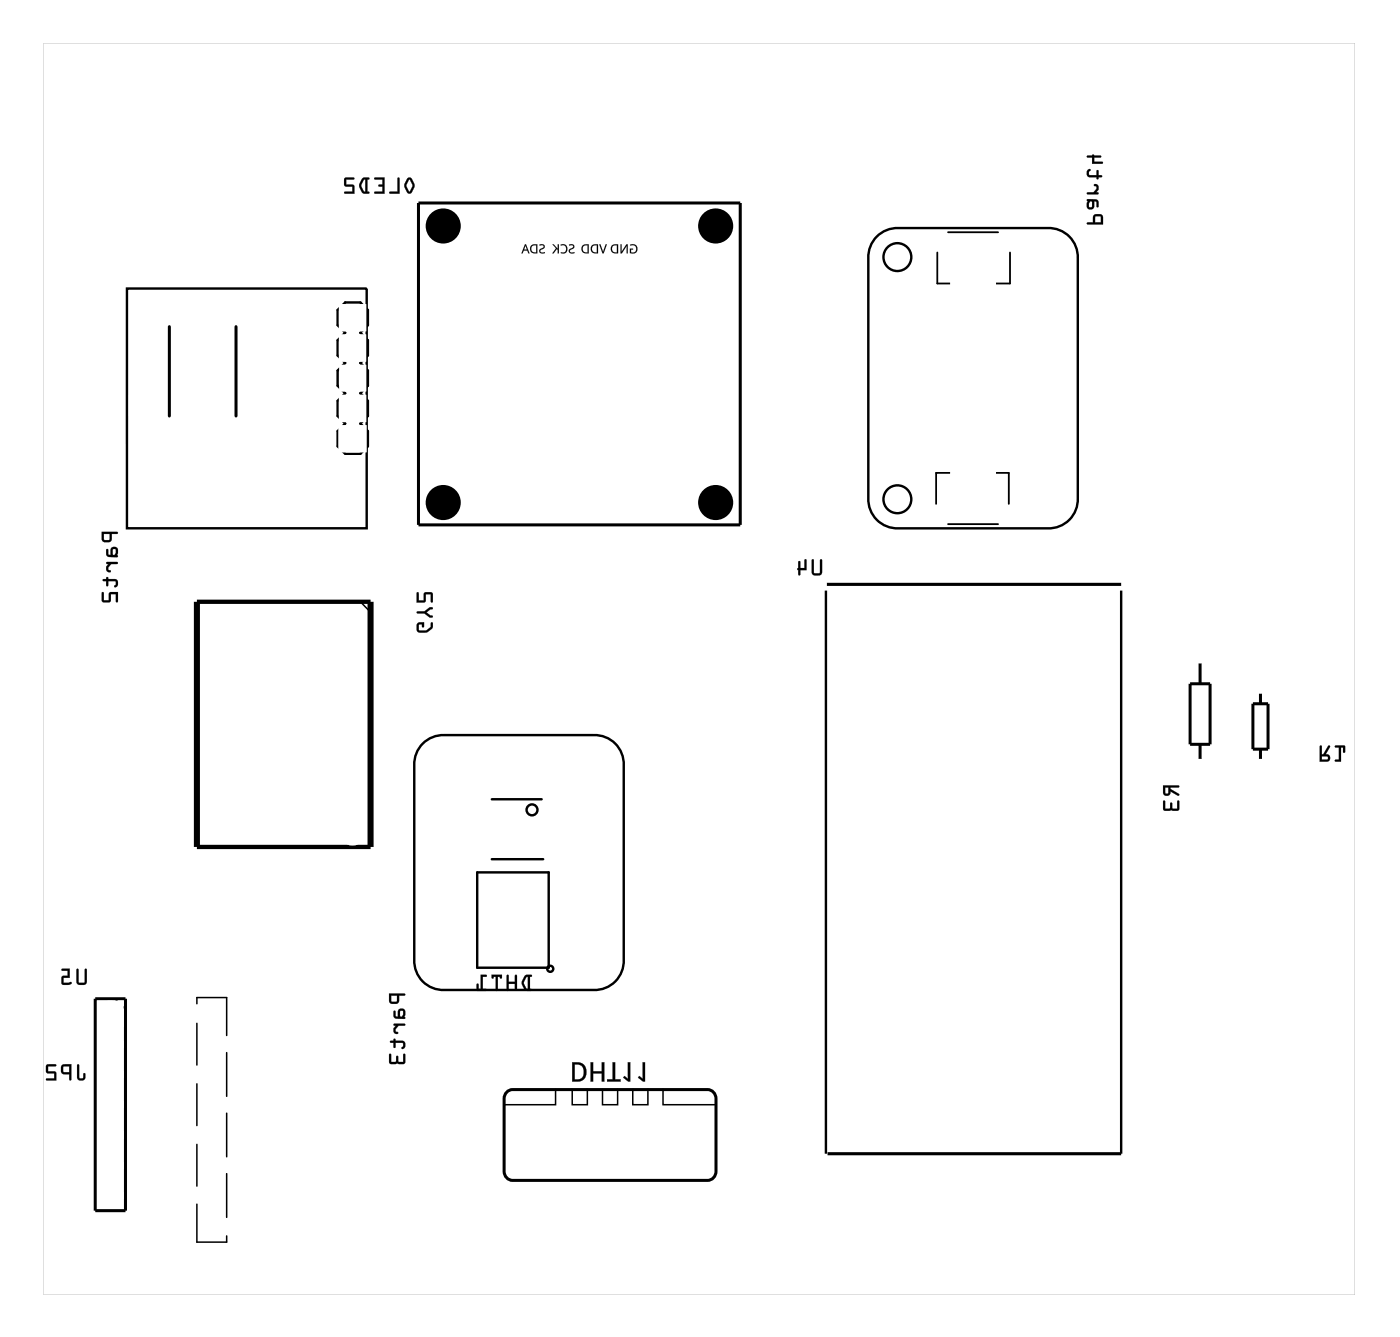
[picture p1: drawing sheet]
<svg xmlns="http://www.w3.org/2000/svg" width="117mm" height="112mm" viewBox="0 0 117 112" stroke-linecap="round" stroke-linejoin="round" font-family="sans-serif">
<g fill="#000">
<path d="M34.2 15l-.3 .6 .3 .5a.23 .23 0 0 0 .4 0l.2-.6-.3-.5-.1-.1zM34.3 15.1l.3 .5-.2 .5-.3-.5zM33.4 14.9v1.2h-.7v.1l.8 .1v-1.3zM31.4 14.9l.1 .2h.6v.4h-.3l-.1 .1 .1 .1h.3v.4h-.6l-.1 .1 .9 .1v-1.4zM30.4 15a.81 .81 0 0 0 0 1.2l.5 .1 .1-.1-.2-.1v-1l.2-.1v-.1h-.4zM30.5 15.1h.2v1l-.2-.1-.2-.4zM28.9 14.9v.7l.1 .1h.6v.4h-.6l-.1 .1 .8 .1v-.8h-.7v-.4h.7v-.2z"/>
<path d="M34.2 15l-.3 .6 .2 .5a.25 .25 0 0 0 .5 0l.2-.4v-.2l-.3-.5-.1-.1zM34.2 15a.23 .23 0 0 1 .4 0l.2 .6-.2 .5a.24 .24 0 0 1-.4 0l-.3-.5zM34.3 15.1l.3 .5-.2 .5-.3-.5zM34.3 15.1l-.2 .5 .3 .5 .2-.5-.2-.5zM33.4 14.9v1.2h-.7a.1 .1 0 0 0-.1 .1 .1 .1 0 0 0 .1 .1h.8v-1.3zM33.4 14.9l.1 .1v1.3l-.8-.1v-.1h.7zM31.4 14.9v.2h.7v.4h-.3a.1 .1 0 0 0-.1 .1 .1 .1 0 0 0 .1 .1h.3v.4h-.6a.1 .1 0 0 0-.1 .1 .1 .1 0 0 0 .1 .1h.8v-1.4zM31.4 14.9h.9v1.4l-.9-.1 .1-.1h.6v-.4l-.3-.1v-.1h.3v-.4h-.6zM30.4 15l-.3 .5 .1 .3 .2 .4 .5 .1a.1 .1 0 0 0 .1-.1 .1 .1 0 0 0-.1-.1h-.1v-1h.1a.1 .1 0 0 0 .1-.1 .1 .1 0 0 0-.1-.1zM30.4 15l.2-.1h.4l-.1 .2h-.1v1h.2l-.1 .1h-.4l-.3-.4v-.4zM30.5 15.1h.2v1l-.2-.1-.2-.4zM30.5 15.1l-.2 .5 .2 .4 .2 .1v-1zM28.9 14.9v.7l.7 .1v.4h-.6a.1 .1 0 0 0-.1 .1 .1 .1 0 0 0 .1 .1h.7v-.8h-.7v-.4h.7a.1 .1 0 0 0 0-.1 .1 .1 0 0 0 0-.1zM28.9 14.9h.8v.2h-.7v.4h.7v.8l-.8-.1 .1-.1h.6v-.4h-.6l-.1-.2z"/>
<path d="M91.8 18l-.1 .7h-.5v.1h1.4l-.1-.8h-.2zM91.9 18.2h.5v.5h-.5zM91.2 16.7l.1 .2-.1 .4a.32 .32 0 0 0 .3 .3 .32 .32 0 0 0 .3-.3v-.4h.1l.1 .1v.3h.2l-.1-.5-.2-.1zM91.5 16.9l.1 .1v.3v.1l-.2-.1zM91.8 15.5v.1l.2 .1v.1l-.2 .3h-.6v.2h.9l.1-.1-.2-.1 .2-.2a.33 .33 0 0 0 0-.3 .33 .33 0 0 0-.4-.2zM91.3 14.3l-.1 .3 .2 .3h.6l.1 .1 .1-.1 .3-.1-.1-.1h-.2l-.1-.4h-.1v.4h-.5l-.1-.3 .1-.2h-.1zM91.2 13.1v.1h.4v.5h.9v-.1h-.7v-.4h.6v-.1l-.6-.1h-.1h-.1z"/>
<path d="M91.8 18l-.1 .7h-.4a.1 .1 0 0 0-.1 0 .1 .1 0 0 0 .1 .1h1.3v-.6l-.1-.2h-.2zM91.8 18.1l.2-.1 .5 .1 .1 .7h-1.4l.1-.1h.4zM91.9 18.2h.4l.1 .5h-.5zM91.9 18.2v.5h.5v-.5zM91.2 16.7l.1 .2-.1 .4a.32 .32 0 0 0 .3 .3 .32 .32 0 0 0 .3-.3v-.4l.2 .1v.3a.1 .1 0 0 0 .1 .1 .1 .1 0 0 0 .1-.1v-.4l-.2-.2zM91.2 16.7h.7l.2 .1 .1 .5h-.2v-.4h-.1h-.1v.4a.31 .31 0 0 1-.3 .3 .31 .31 0 0 1-.3-.3l.1-.4zM91.5 16.9l.1 .1v.3v.1l-.2-.1v-.2zM91.5 16.9l-.1 .2v.2l.2 .1v-.1v-.3zM91.8 15.5v.1h.2v.2l-.2 .3h-.5a.1 .1 0 0 0-.1 .1 .1 .1 0 0 0 .1 .1h.8a.1 .1 0 0 0 .1-.1 .1 .1 0 0 0-.1-.1h-.1l.2-.2a.33 .33 0 0 0 0-.3 .33 .33 0 0 0-.4-.2zM91.8 15.5a.31 .31 0 0 1 .4 .1 .31 .31 0 0 1 0 .3l-.2 .2 .2 .1-.1 .1h-.9l.1-.2h.5l.2-.3v-.1l-.2-.1zM91.3 14.3l-.1 .3 .1 .2 .2 .1h.5v.1a.1 .1 0 0 0 .1 .1 .1 .1 0 0 0 .1-.1v-.1h.2a.1 .1 0 0 0 .1-.1 .1 .1 0 0 0-.1-.1h-.2v-.3a.1 .1 0 0 0-.1-.1 .1 .1 0 0 0-.1 .1v.3h-.5l-.1-.3 .1-.2h-.1zM91.3 14.3l.1-.1h.1l-.1 .2v.3h.1h.5v-.4h.1l.1 .4h.2l.1 .1-.3 .1-.1 .1-.1-.1-.6-.1-.2-.2zM91.2 13.1v.1h.4v.6h.9a.1 .1 0 0 0 .1-.1 .1 .1 0 0 0-.1-.1h-.7v-.4h.5a.1 .1 0 0 0 .1-.1 .1 .1 0 0 0-.1-.1h-.5a.09 .09 0 0 0-.1 0 .09 .09 0 0 0-.1 0zM91.2 13.1h.4l.1-.1 .1 .1h.5v.1h-.5v.4h.7v.1h-.9v-.5h-.3z"/>
<path d="M3.6 3.6v105h110.1v-105zM3.6 3.6h110.1v105h-110.1z"/>
<path d="M45.3 20.5v.1a.15 .15 0 0 1 .3 0 .15 .15 0 0 1-.2 .2 .24 .24 0 0 0-.2 .4 .24 .24 0 0 0 .4 .1l.1-.1a.17 .17 0 0 1-.3 0 .17 .17 0 0 1 0-.2 .26 .26 0 0 0 .3-.4 .26 .26 0 0 0-.4-.1zM45.3 20.5h.1a.22 .22 0 0 1 .3 .1 .22 .22 0 0 1-.2 .3 .16 .16 0 0 0-.2 .2 .16 .16 0 0 0 .3 .1l.1-.1v.1a.25 .25 0 0 1-.4 0 .25 .25 0 0 1 .1-.3 .18 .18 0 0 0 .2-.1 .18 .18 0 0 0-.1-.3 .18 .18 0 0 0-.2 .1zM44.6 20.6a.43 .43 0 0 0 0 .5 .43 .43 0 0 0 .5 .2v-.8zM44.6 20.6l.5-.1v.8a.42 .42 0 0 1-.5-.2 .42 .42 0 0 1 0-.5zM44.7 20.7l.3-.1v.6a.32 .32 0 0 1-.4-.2 .32 .32 0 0 1 .1-.3zM44.7 20.6a.33 .33 0 0 0-.1 .5 .33 .33 0 0 0 .4 .1v-.6zM44 20.5l-.3 .8h.2v-.3h.3l.1 .3h.1l-.3-.8zM44 20.5h.1l.3 .8h-.1l-.1-.3h-.3v.3h-.1zM44.1 20.6l.1 .3h-.2zM44.1 20.6l-.1 .3h.2z"/>
<path d="M45.3 20.5v.1a.17 .17 0 0 1 .3 .1 .17 .17 0 0 1-.2 .2 .25 .25 0 0 0-.1 .3 .25 .25 0 0 0 .4 .1v-.1a.17 .17 0 0 1-.3 0 .17 .17 0 0 1 0-.2 .26 .26 0 0 0 .3-.4 .26 .26 0 0 0-.4-.1zM44.6 20.6a.43 .43 0 0 0 0 .5 .43 .43 0 0 0 .5 .2v-.8zM44.7 20.7l.3-.1v.6a.32 .32 0 0 1-.4-.2 .32 .32 0 0 1 .1-.3zM44 20.5l-.2 .8h.1v-.3h.3l.1 .3h.1l-.3-.8zM44.1 20.6l.1 .3h-.2z"/>
<path d="M47.7 20.5l.1 .1a.15 .15 0 0 1 .3 0 .15 .15 0 0 1-.2 .2 .24 .24 0 0 0-.2 .4 .24 .24 0 0 0 .4 .1l.1-.1a.17 .17 0 0 1-.3 0 .17 .17 0 0 1 0-.2 .26 .26 0 0 0 .3-.4 .26 .26 0 0 0-.5-.1zM47.7 20.5h.1a.22 .22 0 0 1 .4 .1 .22 .22 0 0 1-.2 .3 .16 .16 0 0 0-.2 .2 .16 .16 0 0 0 .3 .1l.1-.1v.1a.25 .25 0 0 1-.4 0 .25 .25 0 0 1 .1-.3 .18 .18 0 0 0 .2-.1 .18 .18 0 0 0-.1-.3 .18 .18 0 0 0-.2 .1zM47 20.5l.1 .1a.3 .3 0 0 1 .4 .3 .3 .3 0 0 1-.4 .3 .4 .4 0 0 0 .5-.3 .4 .4 0 0 0-.6-.4zM47 20.5a.39 .39 0 0 1 .6 .4 .39 .39 0 0 1-.5 .3 .31 .31 0 0 0 .4-.3 .31 .31 0 0 0-.4-.3zM46.3 20.5l.4 .3-.4 .5h.2l.2-.4 .1 .1v.3h.1v-.8h-.1v.4l-.3-.4zM46.4 20.5h.1l.3 .4v-.4h.1v.8h-.1v-.3l-.1-.1-.2 .4h-.2l.4-.5z"/>
<path d="M47.7 20.5l.1 .1a.17 .17 0 0 1 .3 .1 .17 .17 0 0 1-.2 .2 .25 .25 0 0 0-.1 .3 .25 .25 0 0 0 .4 .1v-.1a.17 .17 0 0 1-.3 0 .17 .17 0 0 1 0-.2 .26 .26 0 0 0 .3-.4 .26 .26 0 0 0-.5-.1zM47 20.5l.1 .1a.3 .3 0 0 1 .4 .3 .3 .3 0 0 1-.4 .3 .31 .31 0 0 0 .3 0 .31 .31 0 0 0 .2-.3 .38 .38 0 0 0-.2-.4 .38 .38 0 0 0-.4 0zM46.4 20.5l.3 .3-.4 .5h.2l.2-.4 .1 .1v.3h.1v-.8h-.1v.4l-.3-.4z"/>
<path d="M50.3 20.5l.3 .8h.1l.2-.8h-.1l-.2 .7-.2-.7zM50.3 20.5h.1l.2 .7 .2-.7h.1l-.2 .8h-.1zM49.7 20.6a.43 .43 0 0 0-.1 .5 .43 .43 0 0 0 .6 .2v-.8zM49.7 20.6l.5-.1v.8a.42 .42 0 0 1-.5-.2 .42 .42 0 0 1 0-.5zM49.8 20.7l.3-.1v.6a.32 .32 0 0 1-.4-.2 .32 .32 0 0 1 .1-.3zM49.7 20.6a.33 .33 0 0 0 0 .5 .33 .33 0 0 0 .4 .1v-.6zM48.9 20.6a.43 .43 0 0 0 0 .5 .43 .43 0 0 0 .5 .2v-.8zM48.9 20.6l.5-.1v.8a.42 .42 0 0 1-.5-.2 .42 .42 0 0 1 0-.5zM49 20.7l.3-.1v.6a.32 .32 0 0 1-.4-.2 .32 .32 0 0 1 .1-.3zM49 20.6a.33 .33 0 0 0-.1 .5 .33 .33 0 0 0 .4 .1v-.6z"/>
<path d="M50.3 20.5l.3 .8h.1l.2-.8h-.1l-.2 .7-.2-.7zM49.7 20.6a.43 .43 0 0 0 0 .5 .43 .43 0 0 0 .5 .2v-.8zM49.7 20.7l.4-.1v.6a.32 .32 0 0 1-.4-.2 .32 .32 0 0 1 0-.3zM48.9 20.6a.43 .43 0 0 0 0 .5 .43 .43 0 0 0 .5 .2v-.8zM49 20.7l.3-.1v.6a.32 .32 0 0 1-.4-.2 .32 .32 0 0 1 .1-.3z"/>
<path d="M52.9 20.5v.1a.32 .32 0 0 1 .5 .3 .32 .32 0 0 1-.4 .3v-.3h.1h-.2v.3a.41 .41 0 0 0 .6-.3 .41 .41 0 0 0-.6-.4zM52.1 20.5v.8h.1l.4-.7v.7h.1v-.8h-.1l-.4 .6v-.6zM51.4 20.6a.43 .43 0 0 0-.1 .5 .43 .43 0 0 0 .6 .2v-.8zM51.4 20.7l.4-.1v.6a.32 .32 0 0 1-.4-.2 .32 .32 0 0 1 0-.3z"/>
<path d="M52.9 20.5v.1a.31 .31 0 0 1 .5 .3 .31 .31 0 0 1-.4 .3v-.3l.1 .1v-.1h-.3v.3a.42 .42 0 0 0 .7-.3 .42 .42 0 0 0-.6-.4zM52.9 20.5a.41 .41 0 0 1 .6 .4 .41 .41 0 0 1-.6 .3v-.3h.2h-.2v.3a.32 .32 0 0 0 .5-.3 .32 .32 0 0 0-.5-.3zM52.1 20.5v.8h.1l.4-.7v.7h.1v-.8h-.1l-.4 .6v-.6zM52.1 20.5h.1l-.1 .6 .5-.6h.1v.8h-.1v-.7l-.4 .7h-.1zM51.3 20.6a.43 .43 0 0 0 0 .5 .43 .43 0 0 0 .6 .2v-.8zM51.4 20.6l.5-.1v.8a.42 .42 0 0 1-.6-.2 .42 .42 0 0 1 .1-.5zM51.4 20.7l.4-.1v.6a.32 .32 0 0 1-.4-.2 .32 .32 0 0 1 0-.3zM51.4 20.6a.33 .33 0 0 0 0 .5 .33 .33 0 0 0 .4 .1v-.6z"/>
<path d="M8.5 44.6l.1 .7 .2 .2 .5-.1 .1-.6h.4l.1-.1-.1-.1zM8.7 44.8h.5v.5h-.5zM8.9 46.1v.5l.3 .1h.7l-.1-.1 .1-.5a.32 .32 0 0 0-.3-.2 .32 .32 0 0 0-.3 .2v.5h-.2v-.5zM9.5 46.1h.2v.3l-.1 .2-.1-.1zM8.9 47.2v.1h.2l-.2 .2a.33 .33 0 0 0 0 .4 .33 .33 0 0 0 .4 .1 .12 .12 0 0 0 0-.1 .12 .12 0 0 0-.2-.1v-.2l.2-.3h.5l.1-.1zM8.6 48.6l.1 .2h.2v.3l.1 .1 .1-.1v-.3h.6v.3l-.1 .1v.1a.35 .35 0 0 0 .3-.4 .35 .35 0 0 0-.3-.3h-.5l-.1-.2-.1 .2zM8.6 49.7l-.1 .7 .1 .1h.7v-.6h.4v.6h.2v-.8h-.7l-.1 .7h-.4v-.7z"/>
<path d="M8.5 44.6v.7l.3 .2 .5-.1 .1-.6h.4a.1 .1 0 0 0 .1-.1 .1 .1 0 0 0-.1-.1zM8.5 44.6h1.3l.1 .1-.1 .1h-.4l-.1 .6-.5 .1-.2-.2zM8.7 44.8h.5v.5h-.5zM8.7 44.8v.5h.5v-.5zM8.9 46.1v.4l.1 .2 .8 .1a.09 .09 0 0 0 .1-.1 .09 .09 0 0 0-.1-.1l.1-.5a.32 .32 0 0 0-.3-.2 .32 .32 0 0 0-.3 .2v.5l-.2-.1v-.4zM8.9 46.1h.2v.5h.2v-.5a.31 .31 0 0 1 .3-.2 .31 .31 0 0 1 .3 .2l-.1 .5 .1 .1h-.7l-.3-.1zM9.5 46.1h.2v.3l-.1 .2-.1-.1zM9.5 46.1v.4l.1 .1 .1-.2v-.3zM8.9 47.2v.1h.2l-.2 .2a.33 .33 0 0 0 0 .4 .33 .33 0 0 0 .4 .1 .14 .14 0 0 0 0-.2 .14 .14 0 0 0-.2 0v-.2l.2-.3h.5a.1 .1 0 0 0 .1-.1 .1 .1 0 0 0-.1-.1zM8.9 47.2h1l-.1 .1h-.5l-.2 .3v.2l.2 .2a.23 .23 0 0 1-.3 0 .23 .23 0 0 1-.1-.2v-.3l.2-.2h-.2zM8.6 48.6l.1 .2h.2v.3a.1 .1 0 0 0 .1 .1 .1 .1 0 0 0 .1-.1v-.3h.6v.2l-.1 .2v.1a.21 .21 0 0 0 .2-.1 .21 .21 0 0 0 .1-.2v-.3l-.2-.1h-.6v-.1a.1 .1 0 0 0-.1-.1 .1 .1 0 0 0-.1 .1v.1zM8.6 48.6h.3l.1-.2 .1 .2h.5a.37 .37 0 0 1 .3 .3 .37 .37 0 0 1-.2 .4l-.1-.1 .1-.1v-.3h-.6v.3l-.1 .1-.1-.1v-.3l-.2-.1zM8.6 49.7l-.1 .7 .1 .1h.7v-.6h.4v.6a.1 .1 0 0 0 .1 .1 .1 .1 0 0 0 .1-.1v-.8h-.7l-.1 .7h-.4v-.7zM8.6 49.7h.1v.7h.4l.1-.7h.7v.8h-.2v-.7h-.4l-.1 .7h-.6l-.1-.1z"/>
<path d="M35 52.3v.2v.4l.2 .2a.92 .92 0 0 0 1.1-.5v-.3l-.1-.1-.1 .4-.3 .3h-.6l-.1-.5h.3v.2h.1l.1-.4zM35 51.3v.2h.6l.5 .3h.2v-.1l-.2-.1-.3-.2 .3-.3h.2v-.1h-.2l-.5 .3zM35 49.7v.9l.7-.1v-.6h.4l.1 .6h.1v-.6l-.1-.2h-.6v.7h-.5v-.7z"/>
<path d="M35 52.3v.2v.4l.2 .2 .7-.1 .4-.3v-.4a.1 .1 0 0 0-.1-.1 .1 .1 0 0 0-.1 .1v.3l-.3 .3h-.6v-.5h.2v.2a.1 .1 0 0 0 .1 .1 .1 .1 0 0 0 .1-.1v-.4zM35 52.3l.6-.1-.1 .4h-.1v-.2h-.2l-.1 .4 .1 .1h.5l.4-.3 .1-.3 .1-.1v.4l-.1 .2a.9 .9 0 0 1-1.2 .1zM35 51.3v.2h.6l.5 .3h.1a.1 .1 0 0 0 .1-.1 .1 .1 0 0 0-.1-.1h-.1l-.3-.2 .3-.3h.1a.1 .1 0 0 0 .1-.1 .1 .1 0 0 0-.1-.1h-.1l-.5 .4zM35 51.3h.6l.5-.3h.2v.1h-.2l-.3 .3 .3 .3h.2v.1h-.2l-.5-.3h-.6zM35 49.7v.9l.7-.1v-.6h.4v.6a.1 .1 0 0 0 .1 .1 .1 .1 0 0 0 .1-.1v-.6l-.1-.2h-.6v.7h-.5v-.7zM35 49.7h.1v.7h.5v-.7h.6l.1 .2v.6h-.1v-.6h-.5v.6l-.7 .1z"/>
<path d="M68.1 46.9v1.2l.2 .2h.5l.2-.3v-1l-.1-.1-.1 .1v1.1h-.4l-.1-.1v-1zM67 47.1v.6l-.1 .1 .2 .5 .1-.1v-.4h.5v-.8l-.1-.1-.1 .1v.7h-.3v-.6z"/>
<path d="M68.1 46.9v1.1l.1 .2 .2 .1h.4l.2-.2v-1.1a.1 .1 0 0 0-.1-.1 .1 .1 0 0 0-.1 .1v1.1h-.4l-.1-.1v-1zM68.1 47h.2v1l.1 .1h.4v-1.1l.1-.1 .1 .1v1l-.2 .3h-.5l-.2-.2zM67 47.1v.6a.09 .09 0 0 0-.1 0 .09 .09 0 0 0 .1 .1v.4a.1 .1 0 0 0 .1 .1 .1 .1 0 0 0 .1-.1v-.4h.5v-.8a.1 .1 0 0 0-.1-.1 .1 .1 0 0 0-.1 .1v.7h-.3v-.6zM67 47.1h.1v.6h.4v-.7l.1-.1 .1 .1v.8h-.6v.4v.1l-.2-.5 .1-.1z"/>
<path d="M97.6 65.9v.6a.32 .32 0 0 0 .4 .3 .32 .32 0 0 0 .2-.4l.7 .4v-.2l-.7-.4v-.1h.7v-.1zM97.8 66.1h.2v.5l-.2-.1zM97.6 67.2v.7l.1 .1h.6h.5l.1-.1v-.7l-.1 .1v.6l-.4-.1v-.4l-.1-.1-.1 .1v.4l-.4 .1v-.7z"/>
<path d="M97.6 65.9v.6a.32 .32 0 0 0 .4 .3 .32 .32 0 0 0 .2-.4l.6 .4a.11 .11 0 0 0 .2-.1 .1 .1 0 0 0-.1-.1l-.7-.4v-.1h.7a.1 .1 0 0 0 .1-.1 .1 .1 0 0 0-.1-.1zM97.6 65.9l1.3 .1v.1h-.7v.1l.7 .4v.2l-.7-.4a.31 .31 0 0 1-.2 .4 .31 .31 0 0 1-.4-.3zM97.8 66.1h.2v.5l-.2-.1zM97.8 66.1v.4l.2 .1v-.5zM97.6 67.2v.7l.2 .1h.5h.5l.2-.1v-.6a.1 .1 0 0 0-.1-.1 .1 .1 0 0 0-.1 .1v.6l-.4-.1v-.4a.1 .1 0 0 0-.1-.1 .1 .1 0 0 0-.1 .1v.4l-.4 .1v-.7zM97.6 67.2h.2v.7l.4-.1v-.4l.1-.1v.1l.1 .4 .4 .1v-.6l.1-.1v.7l-.1 .1h-.5h-.6l-.1-.1z"/>
<path d="M110.8 62.6l-.1 1.3h.6a.32 .32 0 0 0 .3-.3 .32 .32 0 0 0-.4-.3l.4-.6a.1 .1 0 0 0 0-.1 .1 .1 0 0 0-.2 0l-.4 .7h-.1v-.7zM110.8 62.6h.1v.7h.1l.4-.7h.2l-.4 .7a.31 .31 0 0 1 .4 .2 .31 .31 0 0 1-.3 .4h-.6zM110.9 63.5h.5v.2h-.5zM110.9 63.5v.2h.5v-.2zM112 62.6l.1 .1h.2v1h-.2a.1 .1 0 0 0-.1 .1 .1 .1 0 0 0 .1 .1h.4v-1.2h.2v.4a.1 .1 0 0 0 .1 .1 .1 .1 0 0 0 .1-.1l-.1-.6zM112 62.6h.9l-.1 .6-.1-.1v-.4h-.2v1.2h-.5l.1-.2h.3v-1h-.3z"/>
<path d="M110.8 62.6l-.1 1.3h.6a.32 .32 0 0 0 .3-.4 .32 .32 0 0 0-.4-.2l.4-.7h-.1l-.5 .7h-.1v-.7zM110.9 63.5h.5v.2h-.5zM112 62.6l.1 .1h.2v1h-.2l-.1 .2h.5v-1.2h.2v.4l.1 .1 .1-.6z"/>
<path d="M6.5 89.3v1.1a.36 .36 0 0 0 .3 .3 .36 .36 0 0 0 .4-.3v-.3l-.1-.1-.1 .1v.4l-.4-.1v-1zM5.2 89.4l-.1 .2v.4l.2 .1h.5v.5l.1 .1 .1-1.4zM5.3 89.5h.5v.5l-.5-.1zM3.9 89.4v.6l.1 .1h.5v.4h-.6v.1l.8 .1v-.8h-.7v-.4h.6l.1-.1z"/>
<path d="M6.5 89.3v1.1a.37 .37 0 0 0 .3 .3 .37 .37 0 0 0 .4-.3v-.3a.1 .1 0 0 0-.1-.1 .1 .1 0 0 0-.1 .1v.4h-.3v-1.1zM6.5 89.3l.1 .1v1l.4 .1 .1-.5v.1l.1 .3a.35 .35 0 0 1-.4 .3 .35 .35 0 0 1-.3-.3zM5.2 89.4l-.1 .2v.4l.2 .1h.5v.5a.1 .1 0 0 0 .1 .1 .1 .1 0 0 0 .1-.1v-1.3h-.6zM5.2 89.4l.8-.1-.1 1.3h-.1v-.5h-.5l-.2-.1zM5.3 89.5h.5v.5l-.5-.1zM5.3 89.5v.4l.5 .1v-.5zM3.9 89.3v.7l.6 .1v.4h-.6a.1 .1 0 0 0-.1 .1 .1 .1 0 0 0 .1 .1h.8v-.8h-.7v-.4h.6a.1 .1 0 0 0 .1-.1 .1 .1 0 0 0-.1-.1zM3.9 89.4h.8l-.1 .1h-.6v.4h.7v.8l-.8-.1v-.1h.7v-.4h-.6l-.1-.1z"/>
<path d="M6.4 81.3v1.2l.2 .1h.5l.2-.2v-1.1h-.1l-.1 .1v1l-.4 .1-.1-.1v-1.1zM5.2 81.3v.2h.5v.4h-.5v.6l.1 .1h.4a.15 .15 0 0 0 .2 0 .15 .15 0 0 0 0-.2l-.6 .1v-.5h.5v-.7z"/>
<path d="M6.4 81.3v1.1l.1 .2 .2 .1 .4-.1 .2-.1v-1.1a.1 .1 0 0 0-.1-.1 .1 .1 0 0 0-.1 .1v1l-.4 .1-.1-.1v-1.1zM6.4 81.3h.2v1.1l.1 .1 .4-.1v-1l.1-.1h.1v1.1l-.2 .2h-.5l-.2-.1zM5.2 81.3v.2h.5v.4h-.5v.6l.1 .2 .7-.1a.1 .1 0 0 0 0-.2 .1 .1 0 0 0-.1 0l-.6 .1v-.5l.6 .1v-.8zM5.2 81.3h.6v.7h-.5v.5l.6-.1h.1v.2h-.7l-.1-.1v-.6h.5v-.5h-.5z"/>
<path d="M32.6 83.4l.1 .7 .2 .1h.5l.1-.7h.4h.1l-.1-.1zM32.8 83.5h.5v.5h-.5zM33 84.8v.5l.3 .2h.7l-.1-.2 .1-.4a.32 .32 0 0 0-.3-.3 .32 .32 0 0 0-.3 .3v.4h-.1l-.1-.4zM33.6 84.8l.2 .1v.2l-.1 .2h-.1zM33 85.9v.1l.2 .1-.2 .2a.33 .33 0 0 0 0 .3 .33 .33 0 0 0 .4 .2 .12 .12 0 0 0 0-.2 .12 .12 0 0 0-.2 0v-.2l.2-.3h.6v-.2zM32.7 87.4l.1 .1h.2v.4h.1h.1v-.4h.6v.3l-.1 .1v.1a.35 .35 0 0 0 .3-.3 .35 .35 0 0 0-.3-.4h-.5l-.1-.1-.1 .1zM32.7 88.4l-.1 .7 .2 .2 .5-.1 .5 .1 .2-.1v-.8l-.2 .1v.6h-.4v-.5h-.1h-.1v.5h-.4v-.6z"/>
<path d="M32.6 83.4l.1 .7 .2 .1h.5l.1-.7 .4 .1a.1 .1 0 0 0 .1-.1 .1 .1 0 0 0-.1-.1zM32.6 83.4h1.3l.1 .1h-.1h-.4l-.1 .6-.5 .1-.2-.1zM32.8 83.5h.5v.5h-.4zM32.8 83.5v.5h.5v-.5zM33 84.8v.4l.1 .2 .8 .1a.09 .09 0 0 0 .1-.1 .09 .09 0 0 0-.1-.1l.1-.4a.32 .32 0 0 0-.3-.3 .32 .32 0 0 0-.3 .3v.4h-.2v-.4zM33 84.8l.2 .1 .1 .4h.1v-.4a.31 .31 0 0 1 .3-.3 .31 .31 0 0 1 .3 .3l-.1 .4 .1 .2h-.7l-.3-.2zM33.6 84.8l.2 .1v.2l-.1 .2h-.1zM33.6 84.8v.5h.1l.1-.2v-.2zM33 85.9v.1l.2 .1-.2 .2a.33 .33 0 0 0 0 .3 .33 .33 0 0 0 .4 .2 .14 .14 0 0 0 0-.2 .14 .14 0 0 0-.2-.1v-.1l.2-.3h.5a.1 .1 0 0 0 .1-.1 .1 .1 0 0 0-.1-.1zM33 85.9h1l-.1 .2h-.5l-.2 .3v.1l.2 .2a.23 .23 0 0 1-.3 0 .23 .23 0 0 1-.1-.2v-.2l.2-.2-.2-.1zM32.7 87.3l.1 .2h.2v.3a.1 .1 0 0 0 .1 .1 .1 .1 0 0 0 .1-.1v-.3h.6v.3l-.1 .1v.1a.21 .21 0 0 0 .2 0 .21 .21 0 0 0 .1-.2v-.3l-.2-.2h-.6v-.1a.1 .1 0 0 0-.1-.1 .1 .1 0 0 0-.1 .1v.1zM32.8 87.4l.2-.1 .1-.1 .1 .1h.5a.37 .37 0 0 1 .3 .4 .37 .37 0 0 1-.2 .3l-.1-.1 .1-.1v-.3h-.6v.4h-.1l-.1-.1v-.3h-.2zM32.7 88.4l-.1 .7 .2 .2 .5-.1 .6 .1 .1-.2v-.6a.1 .1 0 0 0-.1-.1 .1 .1 0 0 0-.1 .1v.6h-.4v-.4a.1 .1 0 0 0-.1-.1 .1 .1 0 0 0-.1 .1v.4h-.4v-.6zM32.7 88.4l.1 .1v.6h.4l.1-.5h.1v.5h.4v-.6l.1-.1 .1 .8-.2 .1-.5-.1-.5 .1-.1-.2z"/>
<path d="M44 81.9a.81 .81 0 0 0 0 1.2l.6 .1v-.1l-.1-.1v-1l.1-.1v-.1h-.4zM44.2 82h.1v1l-.1-.1-.2-.4zM42.5 81.8v1.3h.2v-.5h.5v.5h.1l.1-1.3h-.2v.6h-.5v-.6zM41.2 81.8l.1 .3h.1v-.1h.2v1.1h.1l.1-1.1h.1l.1 .1h.1v-.3zM40.3 81.8v1.2h-.1v-.4l-.2-.1v.6h.8v-.1h-.3v-1h.3l.1-.2z"/>
<path d="M44 81.9l-.2 .5v.3l.3 .4 .5 .1a.1 .1 0 0 0 .1-.1 .1 .1 0 0 0-.1-.1h-.1v-1h.1a.1 .1 0 0 0 .1-.1 .1 .1 0 0 0-.1-.1zM44 81.9l.2-.1h.4v.2h-.1v1h.1v.1h-.5l-.3-.5v-.3zM44.2 82h.1v1l-.1-.1-.2-.4zM44.2 82l-.3 .5 .2 .4 .2 .1v-1zM42.5 81.8v1.3a.1 .1 0 0 0 .1 .1 .1 .1 0 0 0 .1-.1v-.5h.5v.5a.1 .1 0 0 0 .1 .1 .1 .1 0 0 0 .1-.1v-1.2a.1 .1 0 0 0-.1-.1 .1 .1 0 0 0-.1 .1v.5h-.5v-.6zM42.5 81.8h.2v.6h.5v-.6h.2l-.1 1.3h-.1v-.6h-.5v.6h-.2zM41.2 81.8v.2a.11 .11 0 0 0 .2 .1 .1 .1 0 0 0 0-.1h.2v1.1a.1 .1 0 0 0 .1 .1 .1 .1 0 0 0 .1-.1v-1.1h.1a.11 .11 0 0 0 .1 .1 .11 .11 0 0 0 .1 0v-.3zM41.2 81.8h.9v.3l-.1-.1h-.2l-.1 1.1h-.1v-1.1h-.2l-.1 .1zM40.3 81.8v1.2h-.1v-.4a.1 .1 0 0 0-.1-.1 .1 .1 0 0 0-.1 .1v.5l.8 .1a.1 .1 0 0 0 .1-.1 .1 .1 0 0 0-.1-.1h-.3v-1h.3a.1 .1 0 0 0 .1-.1 .1 .1 0 0 0-.1-.1zM40.3 81.8h.5v.2h-.3v1h.3v.1h-.8v-.6l.1 .1 .1 .4h.1z"/>
<path d="M48 89.1v1.6h.5a.81 .81 0 0 0 .7-.8 .81 .81 0 0 0-.8-.8zM48.2 89.3a.64 .64 0 0 1 .8 .6 .64 .64 0 0 1-.8 .7zM49.6 89.1v1.6h.2v-.6h.7v.6h.2v-1.6h-.2v.8h-.7v-.8zM51.4 89.1v1.5h-.5v.1h1.2v-.1h-.5v-1.5zM52.7 89.1v1.4l-.3-.2-.1 .1 .4 .3h.2v-1.6zM53.9 89.1v1.4l-.3-.2-.1 .1 .5 .3h.1v-1.6z"/>
<path d="M48 89.1v1.7h.5a.82 .82 0 0 0 .7-.9 .82 .82 0 0 0-.8-.8zM48 89.1h.4a.8 .8 0 0 1 .8 .8 .8 .8 0 0 1-.7 .8h-.5zM48.2 89.3a.63 .63 0 0 1 .8 .6 .63 .63 0 0 1-.8 .7zM48.2 89.3v1.3a.64 .64 0 0 0 .7-.3 .64 .64 0 0 0 0-.7 .67 .67 0 0 0-.7-.3zM49.6 89.1v1.7h.2v-.7h.7v.7h.2v-1.7h-.2v.8h-.7v-.8zM49.6 89.1h.2v.8h.7v-.8h.2v1.6h-.2v-.6h-.7v.6h-.2zM51.4 89.1v1.5h-.5v.2h1.2v-.2h-.5v-1.5zM51.4 89.1h.2v1.5h.5v.1h-1.2v-.1h.5zM52.7 89.1v1.4l-.3-.2-.1 .1 .4 .4h.2v-1.7zM52.7 89.1h.2v1.6h-.2l-.4-.3 .1-.1 .3 .3zM53.9 89.1v1.4l-.3-.2-.1 .1 .5 .4h.1v-1.7zM53.9 89.1h.2v1.6h-.1l-.5-.3 .1-.1 .4 .3z"/>
</g>
<path d="M69.3 49.6v47.2M69.4 49h24.7M94.1 49.6v47.2h-24.7" fill="none" stroke="#000" stroke-width=".23"/>
<g fill="none" stroke="#000" stroke-width=".2">
<path d="M73.6 19.9a2.44 2.44 0 0 1 1.8-.8h12.5a2.44 2.44 0 0 1 2.5 2.6v20.1a2.44 2.44 0 0 1-2.5 2.5h-12.5a2.44 2.44 0 0 1-2.5-2.5v-20.1a2.44 2.44 0 0 1 .7-1.8zM10.7 24.2h20.1v20.1h-20.1zM28.3 26l.7-.6h1.2l.7 .6v1.3l-.7 .6 .7 .7v1.2l-.7 .7 .7 .6v1.3l-.7 .6 .7 .6v1.3l-.7 .6 .7 .7v1.2l-.7 .7h-1.2l-.7-.7v-1.2l.7-.7-.7-.6v-1.3l.7-.6-.7-.6v-1.3l.7-.6-.7-.7v-1.2l.7-.7-.7-.6zM35.5 62.4a2.44 2.44 0 0 1 1.8-.7h12.5a2.44 2.44 0 0 1 2.5 2.5v16.4a2.44 2.44 0 0 1-2.5 2.5h-12.5a2.44 2.44 0 0 1-2.5-2.5v-16.4a2.44 2.44 0 0 1 .7-1.8zM40 73.2h6v8h-6zM41.3 72.1h4.3M41.3 67.1h4.2"/>
<circle cx="75.3" cy="21.6" r="1.17"/>
<circle cx="75.3" cy="41.9" r="1.17"/>
<circle cx="44.6" cy="68" r=".46"/>
<circle cx="46.2" cy="81.3" r=".25"/>
</g>
<path d="M35.1 17h27v27h-27zM14.2 27.4v7.5M19.8 27.4v7.5M99.9 57.4h1.6v5.1h-1.6zM100.7 55.5v1.9M105.1 59.1h1.3v3.8h-1.3zM105.8 58.1v1M100.7 62.5v1.3M105.8 62.9v.9M8 83.8h2.5v17.8h-2.5zM42.5 91.6l.5-.2h16.4a.74 .74 0 0 1 .7 .8v6.1a.74 .74 0 0 1-.7 .7h-16.4a.74 .74 0 0 1-.7-.7v-6.1z" fill="none" stroke="#000" stroke-width=".25"/>
<g fill="none" stroke="#000" stroke-width=".13">
<path d="M9.6 83.8l.9 .9M16.5 84.2v-.5h2.5v3.2M16.5 85.9v3.5M16.5 90.9v3.5M16.5 96v3.5M19 88.3v3.7M19 93.4v3.7M19 98.5v3.6M46.6 91.4v1.3h-4.3M48 91.4v1.3h1.3v-1.3M50.6 91.4v1.3h1.2v-1.3M53.1 91.4v1.3h1.3v-1.3"/>
<path d="M55.6 91.4v1.3h4.5M16.5 101v3.2h2.5v-.5"/>
</g>
<g fill="#000">
<circle cx="37.2" cy="19" r="1.47"/>
<circle cx="60.1" cy="19" r="1.47"/>
<circle cx="37.2" cy="42.2" r="1.47"/>
<circle cx="60.1" cy="42.2" r="1.47"/>
</g>
<path d="M16.5 50.5h14.6v20.6h-14.6z" fill="none" stroke="#000" stroke-width=".43"/>
<path d="M30.2 50.5l.9 .9" fill="none" stroke="#000" stroke-width=".12"/>
<path d="M79.6 19.5h4.2M78.7 21.2v2.6h1.1M79.8 39.7h-1.2v2.6M83.6 39.7h1.1v2.6M84.8 21.2v2.6h-1.2M79.6 44h4.2" fill="none" stroke="#000" stroke-width=".15"/>
<circle cx="70.3" cy="59.7" r=".45" fill="#fff"/>
<circle cx="70.3" cy="59.7" r=".45" fill="none" stroke="#fff" stroke-width=".58"/>
<circle cx="93.1" cy="54.6" r=".45" fill="#fff"/>
<circle cx="93.1" cy="54.6" r=".45" fill="none" stroke="#fff" stroke-width=".58"/>
<circle cx="93.1" cy="57.1" r=".45" fill="#fff"/>
<circle cx="93.1" cy="57.1" r=".45" fill="none" stroke="#fff" stroke-width=".58"/>
<circle cx="93.1" cy="59.7" r=".45" fill="#fff"/>
<circle cx="93.1" cy="59.7" r=".45" fill="none" stroke="#fff" stroke-width=".58"/>
<circle cx="93.1" cy="62.2" r=".45" fill="#fff"/>
<circle cx="93.1" cy="62.2" r=".45" fill="none" stroke="#fff" stroke-width=".58"/>
<circle cx="93.1" cy="64.7" r=".45" fill="#fff"/>
<circle cx="93.1" cy="64.7" r=".45" fill="none" stroke="#fff" stroke-width=".58"/>
<circle cx="70.3" cy="57.1" r=".45" fill="#fff"/>
<circle cx="70.3" cy="57.1" r=".45" fill="none" stroke="#fff" stroke-width=".58"/>
<circle cx="70.3" cy="54.6" r=".45" fill="#fff"/>
<circle cx="70.3" cy="54.6" r=".45" fill="none" stroke="#fff" stroke-width=".58"/>
<circle cx="70.3" cy="62.2" r=".45" fill="#fff"/>
<circle cx="70.3" cy="62.2" r=".45" fill="none" stroke="#fff" stroke-width=".58"/>
<circle cx="93.1" cy="67.3" r=".45" fill="#fff"/>
<circle cx="93.1" cy="67.3" r=".45" fill="none" stroke="#fff" stroke-width=".58"/>
<circle cx="93.1" cy="69.8" r=".45" fill="#fff"/>
<circle cx="93.1" cy="69.8" r=".45" fill="none" stroke="#fff" stroke-width=".58"/>
<circle cx="93.1" cy="72.4" r=".45" fill="#fff"/>
<circle cx="93.1" cy="72.4" r=".45" fill="none" stroke="#fff" stroke-width=".58"/>
<circle cx="93.1" cy="74.9" r=".45" fill="#fff"/>
<circle cx="93.1" cy="74.9" r=".45" fill="none" stroke="#fff" stroke-width=".58"/>
<circle cx="93.1" cy="77.4" r=".45" fill="#fff"/>
<circle cx="93.1" cy="77.4" r=".45" fill="none" stroke="#fff" stroke-width=".58"/>
<circle cx="93.1" cy="80" r=".45" fill="#fff"/>
<circle cx="93.1" cy="80" r=".45" fill="none" stroke="#fff" stroke-width=".58"/>
<circle cx="93.1" cy="82.5" r=".45" fill="#fff"/>
<circle cx="93.1" cy="82.5" r=".45" fill="none" stroke="#fff" stroke-width=".58"/>
<circle cx="93.1" cy="85" r=".45" fill="#fff"/>
<circle cx="93.1" cy="85" r=".45" fill="none" stroke="#fff" stroke-width=".58"/>
<circle cx="93.1" cy="87.6" r=".45" fill="#fff"/>
<circle cx="93.1" cy="87.6" r=".45" fill="none" stroke="#fff" stroke-width=".58"/>
<circle cx="93.1" cy="90.1" r=".45" fill="#fff"/>
<circle cx="93.1" cy="90.1" r=".45" fill="none" stroke="#fff" stroke-width=".58"/>
<circle cx="70.3" cy="72.4" r=".45" fill="#fff"/>
<circle cx="70.3" cy="72.4" r=".45" fill="none" stroke="#fff" stroke-width=".58"/>
<circle cx="70.3" cy="74.9" r=".45" fill="#fff"/>
<circle cx="70.3" cy="74.9" r=".45" fill="none" stroke="#fff" stroke-width=".58"/>
<circle cx="70.3" cy="77.4" r=".45" fill="#fff"/>
<circle cx="70.3" cy="77.4" r=".45" fill="none" stroke="#fff" stroke-width=".58"/>
<circle cx="70.3" cy="80" r=".45" fill="#fff"/>
<circle cx="70.3" cy="80" r=".45" fill="none" stroke="#fff" stroke-width=".58"/>
<circle cx="70.3" cy="82.5" r=".45" fill="#fff"/>
<circle cx="70.3" cy="82.5" r=".45" fill="none" stroke="#fff" stroke-width=".58"/>
<circle cx="70.3" cy="85" r=".45" fill="#fff"/>
<circle cx="70.3" cy="85" r=".45" fill="none" stroke="#fff" stroke-width=".58"/>
<circle cx="70.3" cy="87.6" r=".45" fill="#fff"/>
<circle cx="70.3" cy="87.6" r=".45" fill="none" stroke="#fff" stroke-width=".58"/>
<circle cx="70.3" cy="90.1" r=".45" fill="#fff"/>
<circle cx="70.3" cy="90.1" r=".45" fill="none" stroke="#fff" stroke-width=".58"/>
<circle cx="70.3" cy="64.7" r=".45" fill="#fff"/>
<circle cx="70.3" cy="64.7" r=".45" fill="none" stroke="#fff" stroke-width=".58"/>
<circle cx="70.3" cy="67.3" r=".45" fill="#fff"/>
<circle cx="70.3" cy="67.3" r=".45" fill="none" stroke="#fff" stroke-width=".58"/>
<circle cx="70.3" cy="69.8" r=".45" fill="#fff"/>
<circle cx="70.3" cy="69.8" r=".45" fill="none" stroke="#fff" stroke-width=".58"/>
<circle cx="29.6" cy="26.6" r=".72" fill="#fff"/>
<circle cx="29.6" cy="26.6" r=".72" fill="none" stroke="#fff" stroke-width=".69" stroke-linecap="butt"/>
<circle cx="29.6" cy="29.2" r=".72" fill="#fff"/>
<circle cx="29.6" cy="29.2" r=".72" fill="none" stroke="#fff" stroke-width=".69" stroke-linecap="butt"/>
<circle cx="29.6" cy="31.7" r=".72" fill="#fff"/>
<circle cx="29.6" cy="31.7" r=".72" fill="none" stroke="#fff" stroke-width=".69" stroke-linecap="butt"/>
<circle cx="29.6" cy="34.3" r=".72" fill="#fff"/>
<circle cx="29.6" cy="34.3" r=".72" fill="none" stroke="#fff" stroke-width=".69" stroke-linecap="butt"/>
<circle cx="29.6" cy="36.8" r=".72" fill="#fff"/>
<circle cx="29.6" cy="36.8" r=".72" fill="none" stroke="#fff" stroke-width=".69" stroke-linecap="butt"/>
<path d="M28.6 35.9h1.9v1.8h-1.9z" fill="#fff"/>
<path d="M28.6 35.9h1.9v1.8h-1.9z" fill="none" stroke="#fff" stroke-width=".25"/>
<path d="M28.7 33.4h1.8v1.9h-1.8z" fill="#fff"/>
<path d="M28.7 33.4h1.8v1.9h-1.8z" fill="none" stroke="#fff" stroke-width=".25"/>
<path d="M28.7 30.9h1.8v1.7h-1.8z" fill="#fff"/>
<path d="M28.7 30.9h1.8v1.7h-1.8z" fill="none" stroke="#fff" stroke-width=".25"/>
<path d="M28.7 25.7h1.8v1.8h-1.8z" fill="#fff"/>
<path d="M28.7 25.7h1.8v1.8h-1.8z" fill="none" stroke="#fff" stroke-width=".25"/>
<path d="M28.7 28.3h1.8v1.8h-1.8z" fill="#fff"/>
<path d="M28.7 28.3h1.8v1.8h-1.8z" fill="none" stroke="#fff" stroke-width=".25"/>
<path d="M29.6 26.6h.1" fill="none" stroke="#fff" stroke-width=".25"/>
<path d="M29.6 29.2h.1" fill="none" stroke="#fff" stroke-width=".25"/>
<path d="M28.7 28.3h1.8v1.8h-1.8z" fill="#fff"/>
<path d="M28.7 28.3h1.8v1.8h-1.8z" fill="none" stroke="#fff" stroke-width=".25"/>
<path d="M28.7 25.7h1.8v1.9h-1.8z" fill="#fff"/>
<path d="M28.7 25.7h1.8v1.9h-1.8z" fill="none" stroke="#fff" stroke-width=".25"/>
<path d="M29.6 26.6h.1" fill="none" stroke="#fff" stroke-width=".25"/>
<path d="M29.6 29.2h.1" fill="none" stroke="#fff" stroke-width=".25"/>
<path d="M28.7 28.3h1.8v1.8h-1.8z" fill="#fff"/>
<path d="M28.7 28.3h1.8v1.8h-1.8z" fill="none" stroke="#fff" stroke-width=".25"/>
<path d="M28.7 25.7h1.8v1.9h-1.8z" fill="#fff"/>
<path d="M28.7 25.7h1.8v1.9h-1.8z" fill="none" stroke="#fff" stroke-width=".25"/>
<path d="M29.6 26.6h.1" fill="none" stroke="#fff" stroke-width=".25"/>
<path d="M29.6 29.2h.1" fill="none" stroke="#fff" stroke-width=".25"/>
<path d="M28.7 28.3h1.8v1.8h-1.8z" fill="#fff"/>
<path d="M28.7 28.3h1.8v1.8h-1.8z" fill="none" stroke="#fff" stroke-width=".25"/>
<path d="M28.7 25.7h1.8v1.9h-1.8z" fill="#fff"/>
<path d="M28.7 25.7h1.8v1.9h-1.8z" fill="none" stroke="#fff" stroke-width=".25"/>
<path d="M28.5 35.8h2.1v2h-2.1z" fill="#fff"/>
<path d="M28.5 35.8h2.1v2h-2.1z" fill="none" stroke="#fff" stroke-width=".25"/>
<path d="M28.6 33.3h2v2h-2z" fill="#fff"/>
<path d="M28.6 33.3h2v2h-2z" fill="none" stroke="#fff" stroke-width=".25"/>
<path d="M28.6 30.7h2v2h-2z" fill="#fff"/>
<path d="M28.6 30.7h2v2h-2z" fill="none" stroke="#fff" stroke-width=".25"/>
<path d="M28.6 28.2h2v2h-2z" fill="#fff"/>
<path d="M28.6 28.2h2v2h-2z" fill="none" stroke="#fff" stroke-width=".25"/>
<path d="M28.6 25.6h2v2.1h-2z" fill="#fff"/>
<path d="M28.6 25.6h2v2.1h-2z" fill="none" stroke="#fff" stroke-width=".25"/>
<path d="M28.6 35.9h1.9v1.8h-1.9z" fill="#fff"/>
<path d="M28.6 35.9h1.9v1.8h-1.9z" fill="none" stroke="#fff" stroke-width=".25"/>
<path d="M28.7 33.4h1.8v1.9h-1.8z" fill="#fff"/>
<path d="M28.7 33.4h1.8v1.9h-1.8z" fill="none" stroke="#fff" stroke-width=".25"/>
<path d="M28.7 30.9h1.8v1.7h-1.8z" fill="#fff"/>
<path d="M28.7 30.9h1.8v1.7h-1.8z" fill="none" stroke="#fff" stroke-width=".25"/>
<path d="M28.7 25.7h1.8v1.8h-1.8z" fill="#fff"/>
<path d="M28.7 25.7h1.8v1.8h-1.8z" fill="none" stroke="#fff" stroke-width=".25"/>
<path d="M28.7 28.3h1.8v1.8h-1.8z" fill="#fff"/>
<path d="M28.7 28.3h1.8v1.8h-1.8z" fill="none" stroke="#fff" stroke-width=".25"/>
<path d="M29.6 26.6h.1" fill="none" stroke="#fff" stroke-width=".25"/>
<path d="M29.6 29.2h.1" fill="none" stroke="#fff" stroke-width=".25"/>
<path d="M28.7 28.3h1.8v1.8h-1.8z" fill="#fff"/>
<path d="M28.7 28.3h1.8v1.8h-1.8z" fill="none" stroke="#fff" stroke-width=".25"/>
<path d="M28.7 25.7h1.8v1.9h-1.8z" fill="#fff"/>
<path d="M28.7 25.7h1.8v1.9h-1.8z" fill="none" stroke="#fff" stroke-width=".25"/>
<path d="M29.6 26.6h.1" fill="none" stroke="#fff" stroke-width=".25"/>
<path d="M29.6 29.2h.1" fill="none" stroke="#fff" stroke-width=".25"/>
<path d="M28.7 28.3h1.8v1.8h-1.8z" fill="#fff"/>
<path d="M28.7 28.3h1.8v1.8h-1.8z" fill="none" stroke="#fff" stroke-width=".25"/>
<path d="M28.7 25.7h1.8v1.9h-1.8z" fill="#fff"/>
<path d="M28.7 25.7h1.8v1.9h-1.8z" fill="none" stroke="#fff" stroke-width=".25"/>
<path d="M29.6 26.6h.1" fill="none" stroke="#fff" stroke-width=".25"/>
<path d="M29.6 29.2h.1" fill="none" stroke="#fff" stroke-width=".25"/>
<path d="M28.7 28.3h1.8v1.8h-1.8z" fill="#fff"/>
<path d="M28.7 28.3h1.8v1.8h-1.8z" fill="none" stroke="#fff" stroke-width=".25"/>
<path d="M28.7 25.7h1.8v1.9h-1.8z" fill="#fff"/>
<path d="M28.7 25.7h1.8v1.9h-1.8z" fill="none" stroke="#fff" stroke-width=".25"/>
<path d="M28.5 35.8h2.1v2h-2.1z" fill="#fff"/>
<path d="M28.5 35.8h2.1v2h-2.1z" fill="none" stroke="#fff" stroke-width=".25"/>
<path d="M28.6 33.3h2v2h-2z" fill="#fff"/>
<path d="M28.6 33.3h2v2h-2z" fill="none" stroke="#fff" stroke-width=".25"/>
<path d="M28.6 30.7h2v2h-2z" fill="#fff"/>
<path d="M28.6 30.7h2v2h-2z" fill="none" stroke="#fff" stroke-width=".25"/>
<path d="M28.6 28.2h2v2h-2z" fill="#fff"/>
<path d="M28.6 28.2h2v2h-2z" fill="none" stroke="#fff" stroke-width=".25"/>
<path d="M28.6 25.6h2v2.1h-2z" fill="#fff"/>
<path d="M28.6 25.6h2v2.1h-2z" fill="none" stroke="#fff" stroke-width=".25"/>
<circle cx="49.9" cy="64.8" r=".69" fill="#fff"/>
<circle cx="49.9" cy="64.8" r=".69" fill="none" stroke="#fff" stroke-width=".64" stroke-linecap="butt"/>
<circle cx="49.9" cy="67.3" r=".69" fill="#fff"/>
<circle cx="49.9" cy="67.3" r=".69" fill="none" stroke="#fff" stroke-width=".64" stroke-linecap="butt"/>
<circle cx="49.9" cy="69.8" r=".69" fill="#fff"/>
<circle cx="49.9" cy="69.8" r=".69" fill="none" stroke="#fff" stroke-width=".64" stroke-linecap="butt"/>
<circle cx="49.9" cy="72.4" r=".69" fill="#fff"/>
<circle cx="49.9" cy="72.4" r=".69" fill="none" stroke="#fff" stroke-width=".64" stroke-linecap="butt"/>
<circle cx="49.9" cy="74.9" r=".69" fill="#fff"/>
<circle cx="49.9" cy="74.9" r=".69" fill="none" stroke="#fff" stroke-width=".64" stroke-linecap="butt"/>
<circle cx="49.9" cy="77.5" r=".69" fill="#fff"/>
<circle cx="49.9" cy="77.5" r=".69" fill="none" stroke="#fff" stroke-width=".64" stroke-linecap="butt"/>
<circle cx="49.9" cy="80" r=".69" fill="#fff"/>
<circle cx="49.9" cy="80" r=".69" fill="none" stroke="#fff" stroke-width=".64" stroke-linecap="butt"/>
<circle cx="37.2" cy="64.1" r="1.5" fill="#fff"/>
<circle cx="37.2" cy="64.1" r="1.5" fill="none" stroke="#fff" stroke-width=".76" stroke-linecap="butt"/>
<circle cx="37.2" cy="80.6" r="1.5" fill="#fff"/>
<circle cx="37.2" cy="80.6" r="1.5" fill="none" stroke="#fff" stroke-width=".76" stroke-linecap="butt"/>
<circle cx="55" cy="95.2" r=".76" fill="#fff"/>
<circle cx="55" cy="95.2" r=".76" fill="none" stroke="#fff" stroke-width=".61" stroke-linecap="butt"/>
<circle cx="52.4" cy="95.2" r=".76" fill="#fff"/>
<circle cx="52.4" cy="95.2" r=".76" fill="none" stroke="#fff" stroke-width=".61" stroke-linecap="butt"/>
<circle cx="49.9" cy="95.2" r=".76" fill="#fff"/>
<circle cx="49.9" cy="95.2" r=".76" fill="none" stroke="#fff" stroke-width=".61" stroke-linecap="butt"/>
<circle cx="47.4" cy="95.2" r=".76" fill="#fff"/>
<circle cx="47.4" cy="95.2" r=".76" fill="none" stroke="#fff" stroke-width=".61" stroke-linecap="butt"/>
<path d="M51.7 18.3h1.5v1.5h-1.5z" fill="#fff"/>
<path d="M51.7 18.3h1.5v1.5h-1.5z" fill="none" stroke="#fff" stroke-width=".76" stroke-linecap="butt"/>
<circle cx="52.4" cy="19" r=".74" fill="#fff"/>
<circle cx="52.4" cy="19" r=".74" fill="none" stroke="#fff" stroke-width=".76" stroke-linecap="butt"/>
<circle cx="49.9" cy="19" r=".74" fill="#fff"/>
<circle cx="49.9" cy="19" r=".74" fill="none" stroke="#fff" stroke-width=".76" stroke-linecap="butt"/>
<circle cx="47.4" cy="19" r=".74" fill="#fff"/>
<circle cx="47.4" cy="19" r=".74" fill="none" stroke="#fff" stroke-width=".76" stroke-linecap="butt"/>
<circle cx="44.8" cy="19" r=".74" fill="#fff"/>
<circle cx="44.8" cy="19" r=".74" fill="none" stroke="#fff" stroke-width=".76" stroke-linecap="butt"/>
<circle cx="105.8" cy="64.8" r=".7" fill="#fff"/>
<circle cx="105.8" cy="64.8" r=".7" fill="none" stroke="#fff" stroke-width=".76" stroke-linecap="butt"/>
<circle cx="105.8" cy="57.1" r=".7" fill="#fff"/>
<circle cx="105.8" cy="57.1" r=".7" fill="none" stroke="#fff" stroke-width=".76" stroke-linecap="butt"/>
<circle cx="29.6" cy="51.8" r=".74" fill="#fff"/>
<circle cx="29.6" cy="51.8" r=".74" fill="none" stroke="#fff" stroke-width=".76" stroke-linecap="butt"/>
<circle cx="29.6" cy="54.4" r=".74" fill="#fff"/>
<circle cx="29.6" cy="54.4" r=".74" fill="none" stroke="#fff" stroke-width=".76" stroke-linecap="butt"/>
<circle cx="29.6" cy="56.9" r=".74" fill="#fff"/>
<circle cx="29.6" cy="56.9" r=".74" fill="none" stroke="#fff" stroke-width=".76" stroke-linecap="butt"/>
<circle cx="29.6" cy="59.4" r=".74" fill="#fff"/>
<circle cx="29.6" cy="59.4" r=".74" fill="none" stroke="#fff" stroke-width=".76" stroke-linecap="butt"/>
<circle cx="29.6" cy="51.8" r=".74" fill="#fff"/>
<circle cx="29.6" cy="51.8" r=".74" fill="none" stroke="#fff" stroke-width=".76" stroke-linecap="butt"/>
<circle cx="29.6" cy="54.4" r=".74" fill="#fff"/>
<circle cx="29.6" cy="54.4" r=".74" fill="none" stroke="#fff" stroke-width=".76" stroke-linecap="butt"/>
<circle cx="29.6" cy="56.9" r=".74" fill="#fff"/>
<circle cx="29.6" cy="56.9" r=".74" fill="none" stroke="#fff" stroke-width=".76" stroke-linecap="butt"/>
<circle cx="29.6" cy="59.4" r=".74" fill="#fff"/>
<circle cx="29.6" cy="59.4" r=".74" fill="none" stroke="#fff" stroke-width=".76" stroke-linecap="butt"/>
<circle cx="29.6" cy="69.8" r=".74" fill="#fff"/>
<circle cx="29.6" cy="69.8" r=".74" fill="none" stroke="#fff" stroke-width=".76" stroke-linecap="butt"/>
<circle cx="29.6" cy="67.3" r=".74" fill="#fff"/>
<circle cx="29.6" cy="67.3" r=".74" fill="none" stroke="#fff" stroke-width=".76" stroke-linecap="butt"/>
<circle cx="29.6" cy="64.8" r=".74" fill="#fff"/>
<circle cx="29.6" cy="64.8" r=".74" fill="none" stroke="#fff" stroke-width=".76" stroke-linecap="butt"/>
<circle cx="29.6" cy="62.2" r=".74" fill="#fff"/>
<circle cx="29.6" cy="62.2" r=".74" fill="none" stroke="#fff" stroke-width=".76" stroke-linecap="butt"/>
<circle cx="75.3" cy="26.7" r=".69" fill="#fff"/>
<circle cx="75.3" cy="26.7" r=".69" fill="none" stroke="#fff" stroke-width=".64" stroke-linecap="butt"/>
<path d="M79.9 23.3h.6v1.6h-.6z" fill="#fff"/>
<path d="M79.9 23.3h.6v1.6h-.6z" fill="none" stroke="#fff" stroke-width=".25"/>
<path d="M80.9 23.3h.6v1.6h-.6z" fill="#fff"/>
<path d="M80.9 23.3h.6v1.6h-.6z" fill="none" stroke="#fff" stroke-width=".25"/>
<path d="M81.9 23.3h.6v1.6h-.6z" fill="#fff"/>
<path d="M81.9 23.3h.6v1.6h-.6z" fill="none" stroke="#fff" stroke-width=".25"/>
<circle cx="75.3" cy="31.7" r=".69" fill="#fff"/>
<circle cx="75.3" cy="31.7" r=".69" fill="none" stroke="#fff" stroke-width=".64" stroke-linecap="butt"/>
<path d="M82.9 23.3h.6v1.6h-.6z" fill="#fff"/>
<path d="M82.9 23.3h.6v1.6h-.6z" fill="none" stroke="#fff" stroke-width=".25"/>
<path d="M82.9 38.6h.6v1.6h-.6z" fill="#fff"/>
<path d="M82.9 38.6h.6v1.6h-.6z" fill="none" stroke="#fff" stroke-width=".25"/>
<path d="M81.9 38.6h.6v1.6h-.6z" fill="#fff"/>
<path d="M81.9 38.6h.6v1.6h-.6z" fill="none" stroke="#fff" stroke-width=".25"/>
<path d="M80.9 38.6h.6v1.6h-.6z" fill="#fff"/>
<path d="M80.9 38.6h.6v1.6h-.6z" fill="none" stroke="#fff" stroke-width=".25"/>
<circle cx="88" cy="41.9" r="1.5" fill="#fff"/>
<circle cx="88" cy="41.9" r="1.5" fill="none" stroke="#fff" stroke-width=".76" stroke-linecap="butt"/>
<path d="M79.9 38.6h.6v1.6h-.6z" fill="#fff"/>
<path d="M79.9 38.6h.6v1.6h-.6z" fill="none" stroke="#fff" stroke-width=".25"/>
<circle cx="75.3" cy="34.3" r=".69" fill="#fff"/>
<circle cx="75.3" cy="34.3" r=".69" fill="none" stroke="#fff" stroke-width=".64" stroke-linecap="butt"/>
<circle cx="75.3" cy="29.2" r=".69" fill="#fff"/>
<circle cx="75.3" cy="29.2" r=".69" fill="none" stroke="#fff" stroke-width=".64" stroke-linecap="butt"/>
<circle cx="75.3" cy="24.1" r=".69" fill="#fff"/>
<circle cx="75.3" cy="24.1" r=".69" fill="none" stroke="#fff" stroke-width=".64" stroke-linecap="butt"/>
<circle cx="88" cy="21.6" r="1.5" fill="#fff"/>
<circle cx="88" cy="21.6" r="1.5" fill="none" stroke="#fff" stroke-width=".76" stroke-linecap="butt"/>
<circle cx="75.3" cy="39.4" r=".69" fill="#fff"/>
<circle cx="75.3" cy="39.4" r=".69" fill="none" stroke="#fff" stroke-width=".64" stroke-linecap="butt"/>
<circle cx="75.3" cy="36.8" r=".69" fill="#fff"/>
<circle cx="75.3" cy="36.8" r=".69" fill="none" stroke="#fff" stroke-width=".64" stroke-linecap="butt"/>
<circle cx="100.7" cy="54.6" r=".7" fill="#fff"/>
<circle cx="100.7" cy="54.6" r=".7" fill="none" stroke="#fff" stroke-width=".76" stroke-linecap="butt"/>
<circle cx="100.7" cy="64.8" r=".7" fill="#fff"/>
<circle cx="100.7" cy="64.8" r=".7" fill="none" stroke="#fff" stroke-width=".76" stroke-linecap="butt"/>
<circle cx="47.4" cy="57.1" r=".35" fill="#fff"/>
<circle cx="47.4" cy="57.1" r=".35" fill="none" stroke="#fff" stroke-width=".55"/>
<circle cx="52.4" cy="34.3" r=".35" fill="#fff"/>
<circle cx="52.4" cy="34.3" r=".35" fill="none" stroke="#fff" stroke-width=".55"/>
<circle cx="52.4" cy="29.2" r=".35" fill="#fff"/>
<circle cx="52.4" cy="29.2" r=".35" fill="none" stroke="#fff" stroke-width=".55"/>
<circle cx="49.9" cy="29.2" r=".35" fill="#fff"/>
<circle cx="49.9" cy="29.2" r=".35" fill="none" stroke="#fff" stroke-width=".55"/>
<circle cx="55" cy="64.8" r=".35" fill="#fff"/>
<circle cx="55" cy="64.8" r=".35" fill="none" stroke="#fff" stroke-width=".55"/>
<circle cx="55" cy="54.6" r=".35" fill="#fff"/>
<circle cx="55" cy="54.6" r=".35" fill="none" stroke="#fff" stroke-width=".55"/>
<circle cx="98.2" cy="52.1" r=".35" fill="#fff"/>
<circle cx="98.2" cy="52.1" r=".35" fill="none" stroke="#fff" stroke-width=".55"/>
<circle cx="57.5" cy="87.6" r=".35" fill="#fff"/>
<circle cx="57.5" cy="87.6" r=".35" fill="none" stroke="#fff" stroke-width=".55"/>
<circle cx="49.9" cy="41.9" r=".35" fill="#fff"/>
<circle cx="49.9" cy="41.9" r=".35" fill="none" stroke="#fff" stroke-width=".55"/>
<circle cx="98.2" cy="90.2" r=".35" fill="#fff"/>
<circle cx="98.2" cy="90.2" r=".35" fill="none" stroke="#fff" stroke-width=".55"/>
<circle cx="39.7" cy="52.1" r=".35" fill="#fff"/>
<circle cx="39.7" cy="52.1" r=".35" fill="none" stroke="#fff" stroke-width=".55"/>
<circle cx="32.1" cy="64.8" r=".35" fill="#fff"/>
<circle cx="32.1" cy="64.8" r=".35" fill="none" stroke="#fff" stroke-width=".55"/>
<circle cx="49.9" cy="54.6" r=".35" fill="#fff"/>
<circle cx="49.9" cy="54.6" r=".35" fill="none" stroke="#fff" stroke-width=".55"/>
<circle cx="44.8" cy="85.1" r=".35" fill="#fff"/>
<circle cx="44.8" cy="85.1" r=".35" fill="none" stroke="#fff" stroke-width=".55"/>
<circle cx="57.5" cy="64.8" r=".35" fill="#fff"/>
<circle cx="57.5" cy="64.8" r=".35" fill="none" stroke="#fff" stroke-width=".55"/>
<circle cx="44.8" cy="26.7" r=".35" fill="#fff"/>
<circle cx="44.8" cy="26.7" r=".35" fill="none" stroke="#fff" stroke-width=".55"/>
<circle cx="57.5" cy="85.1" r=".35" fill="#fff"/>
<circle cx="57.5" cy="85.1" r=".35" fill="none" stroke="#fff" stroke-width=".55"/>
<circle cx="47.4" cy="31.7" r=".35" fill="#fff"/>
<circle cx="47.4" cy="31.7" r=".35" fill="none" stroke="#fff" stroke-width=".55"/>
<circle cx="44.8" cy="59.7" r=".35" fill="#fff"/>
<circle cx="44.8" cy="59.7" r=".35" fill="none" stroke="#fff" stroke-width=".55"/>
<circle cx="44.8" cy="87.6" r=".35" fill="#fff"/>
<circle cx="44.8" cy="87.6" r=".35" fill="none" stroke="#fff" stroke-width=".55"/>
<circle cx="55" cy="82.5" r=".35" fill="#fff"/>
<circle cx="55" cy="82.5" r=".35" fill="none" stroke="#fff" stroke-width=".55"/>
<circle cx="44.8" cy="59.7" r=".35" fill="#fff"/>
<circle cx="44.8" cy="59.7" r=".35" fill="none" stroke="#fff" stroke-width=".55"/>
<circle cx="67.7" cy="26.7" r=".35" fill="#fff"/>
<circle cx="67.7" cy="26.7" r=".35" fill="none" stroke="#fff" stroke-width=".55"/>
<circle cx="52.4" cy="39.4" r=".35" fill="#fff"/>
<circle cx="52.4" cy="39.4" r=".35" fill="none" stroke="#fff" stroke-width=".55"/>
<circle cx="62.6" cy="67.3" r=".35" fill="#fff"/>
<circle cx="62.6" cy="67.3" r=".35" fill="none" stroke="#fff" stroke-width=".55"/>
<circle cx="57.5" cy="47" r=".35" fill="#fff"/>
<circle cx="57.5" cy="47" r=".35" fill="none" stroke="#fff" stroke-width=".55"/>
<circle cx="24.5" cy="102.9" r=".35" fill="#fff"/>
<circle cx="24.5" cy="102.9" r=".35" fill="none" stroke="#fff" stroke-width=".55"/>
<circle cx="55" cy="100.3" r=".35" fill="#fff"/>
<circle cx="55" cy="100.3" r=".35" fill="none" stroke="#fff" stroke-width=".55"/>
<path d="M8.5 84.3h1.5v1.5h-1.5z" fill="#fff"/>
<path d="M8.5 84.3h1.5v1.5h-1.5z" fill="none" stroke="#fff" stroke-width=".76" stroke-linecap="butt"/>
<circle cx="9.3" cy="85.1" r=".74" fill="#fff"/>
<circle cx="9.3" cy="85.1" r=".74" fill="none" stroke="#fff" stroke-width=".76" stroke-linecap="butt"/>
<circle cx="9.3" cy="87.6" r=".74" fill="#fff"/>
<circle cx="9.3" cy="87.6" r=".74" fill="none" stroke="#fff" stroke-width=".76" stroke-linecap="butt"/>
<circle cx="9.3" cy="90.2" r=".74" fill="#fff"/>
<circle cx="9.3" cy="90.2" r=".74" fill="none" stroke="#fff" stroke-width=".76" stroke-linecap="butt"/>
<circle cx="9.3" cy="92.7" r=".74" fill="#fff"/>
<circle cx="9.3" cy="92.7" r=".74" fill="none" stroke="#fff" stroke-width=".76" stroke-linecap="butt"/>
<circle cx="9.3" cy="95.2" r=".74" fill="#fff"/>
<circle cx="9.3" cy="95.2" r=".74" fill="none" stroke="#fff" stroke-width=".76" stroke-linecap="butt"/>
<circle cx="9.3" cy="97.8" r=".74" fill="#fff"/>
<circle cx="9.3" cy="97.8" r=".74" fill="none" stroke="#fff" stroke-width=".76" stroke-linecap="butt"/>
<circle cx="9.3" cy="100.3" r=".74" fill="#fff"/>
<circle cx="9.3" cy="100.3" r=".74" fill="none" stroke="#fff" stroke-width=".76" stroke-linecap="butt"/>
<path d="M15.1 99.8h2v1h-2z" fill="#fff"/>
<path d="M15.1 99.8h2v1h-2z" fill="none" stroke="#fff" stroke-width=".25"/>
<path d="M15.1 94.7h2v1h-2z" fill="#fff"/>
<path d="M15.1 94.7h2v1h-2z" fill="none" stroke="#fff" stroke-width=".25"/>
<path d="M15.1 89.7h2v1h-2z" fill="#fff"/>
<path d="M15.1 89.7h2v1h-2z" fill="none" stroke="#fff" stroke-width=".25"/>
<path d="M15.1 84.6h2v1h-2z" fill="#fff"/>
<path d="M15.1 84.6h2v1h-2z" fill="none" stroke="#fff" stroke-width=".25"/>
<path d="M18.4 102.4h2v1h-2z" fill="#fff"/>
<path d="M18.4 102.4h2v1h-2z" fill="none" stroke="#fff" stroke-width=".25"/>
<path d="M18.4 97.3h2v1h-2z" fill="#fff"/>
<path d="M18.4 97.3h2v1h-2z" fill="none" stroke="#fff" stroke-width=".25"/>
<path d="M18.4 92.2h2v1h-2z" fill="#fff"/>
<path d="M18.4 92.2h2v1h-2z" fill="none" stroke="#fff" stroke-width=".25"/>
<path d="M18.4 87.1h2v1h-2z" fill="#fff"/>
<path d="M18.4 87.1h2v1h-2z" fill="none" stroke="#fff" stroke-width=".25"/>
</svg>
